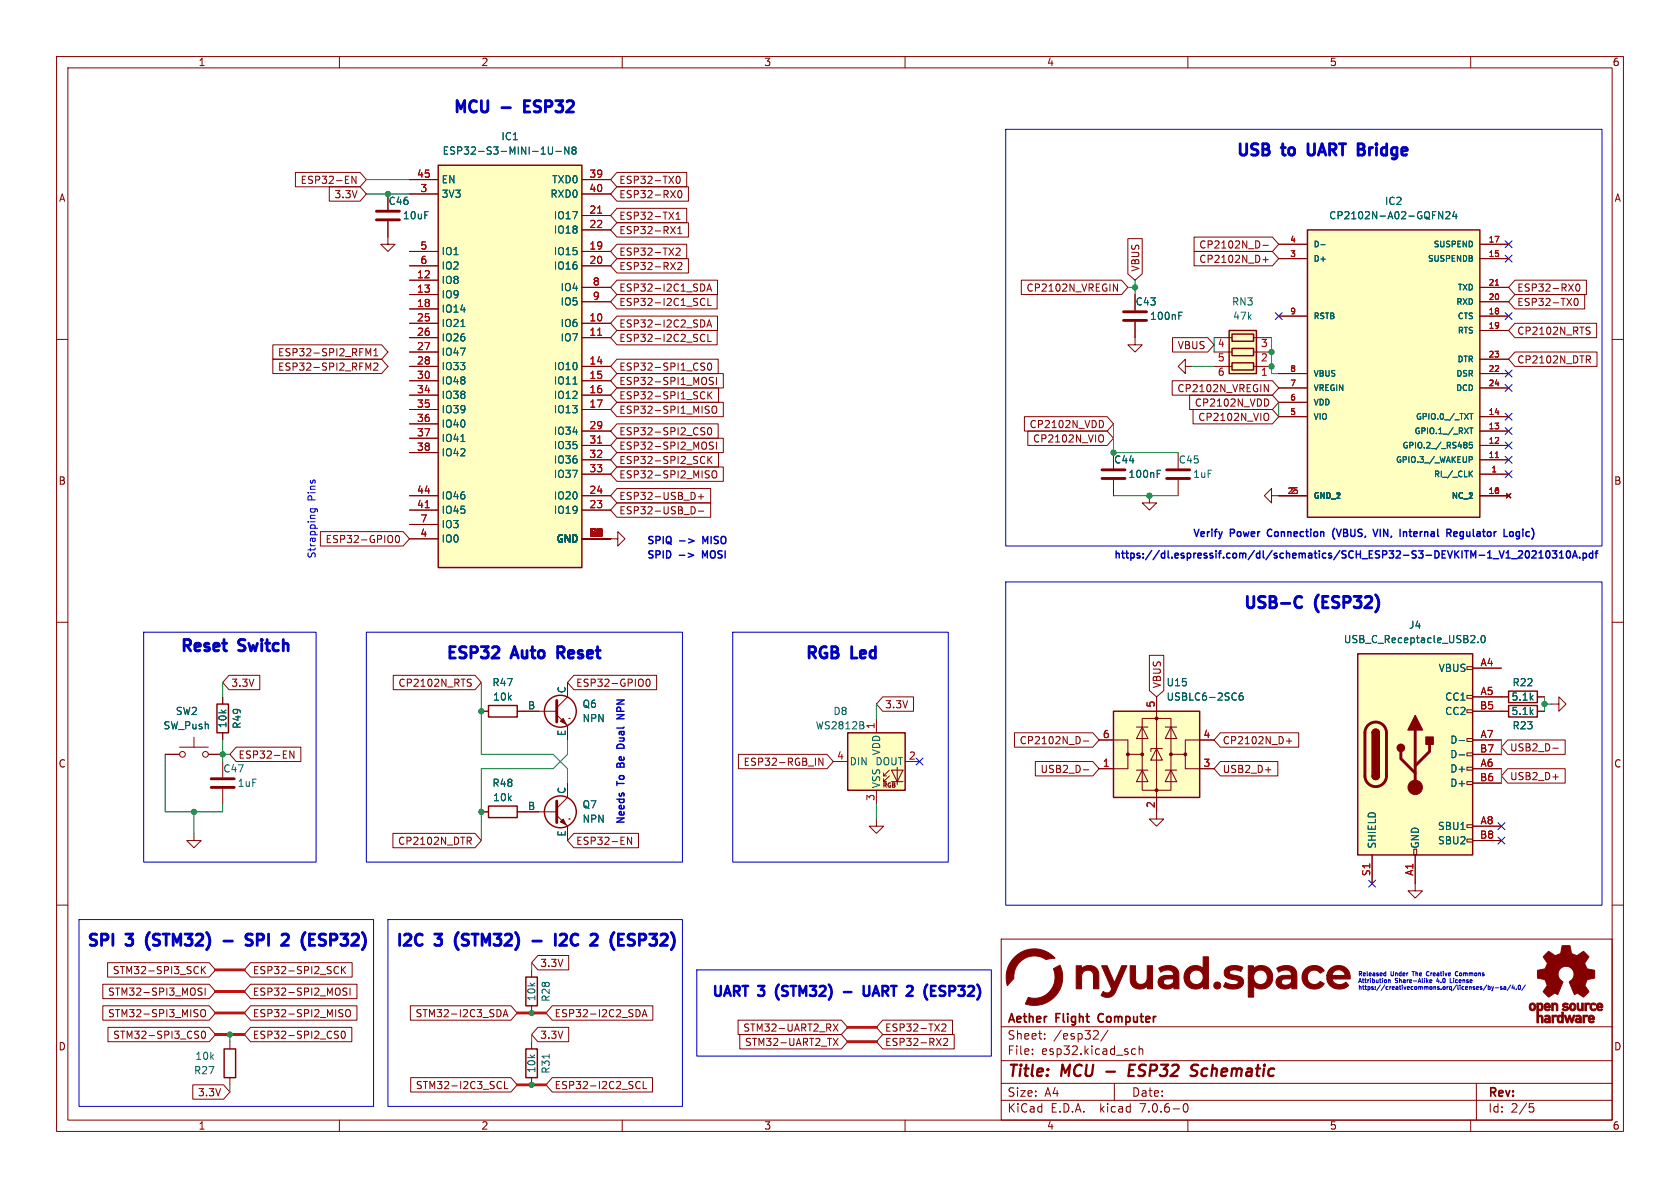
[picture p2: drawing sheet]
<svg xmlns="http://www.w3.org/2000/svg" width="297mm" height="210mm" viewBox="0 0 297 210" stroke-linecap="round" stroke-linejoin="round" font-family="sans-serif">
<defs><g id="words">
<g font-size="2.8" fill="#0000c2">
<text x="80" y="20.1">MCU</text>
<text x="89" y="20.1">-</text>
<text x="94.1" y="20.1">ESP32</text>
<text x="218.4" y="27.7">USB</text>
<text x="227.1" y="27.7">to</text>
<text x="232.6" y="27.7">UART</text>
<text x="242.6" y="27.7">Bridge</text>
<text x="219.7" y="107.7">USB-C</text>
<text x="232.8" y="107.7">(ESP32)</text>
<text x="31.7" y="115.3">Reset</text>
<text x="42.6" y="115.3">Switch</text>
<text x="78.7" y="116.6">ESP32</text>
<text x="90.9" y="116.6">Auto</text>
<text x="100" y="116.6">Reset</text>
<text x="142.2" y="116.6">RGB</text>
<text x="150.9" y="116.6">Led</text>
<text x="15.2" y="167.4">SPI</text>
<text x="22.7" y="167.4">3</text>
<text x="27.2" y="167.4">(STM32)</text>
<text x="47.2" y="167.4">SPI</text>
<text x="54.6" y="167.4">2</text>
<text x="59.2" y="167.4">(ESP32)I2C</text>
<text x="77.3" y="167.4">3</text>
<text x="81.9" y="167.4">(STM32)</text>
<text x="101.8" y="167.4">I2C</text>
<text x="109.3" y="167.4">2</text>
<text x="113.8" y="167.4">(ESP32)</text>
</g>
<g font-size="2.8" fill="#840000">
<text x="178" y="190.9">Title:</text>
<text x="187.7" y="190.9">MCU</text>
<text x="201.2" y="190.9">ESP32</text>
<text x="213" y="190.9">Schematic</text>
</g>
<g font-size="2.4" fill="#0000c2">
<text x="125.7" y="176.3">UART</text>
<text x="134.4" y="176.3">3</text>
<text x="138.4" y="176.3">(STM32)</text>
<text x="155.8" y="176.3">UART</text>
<text x="164.5" y="176.3">2</text>
<text x="168.5" y="176.3">(ESP32)</text>
</g>
<g font-size="2.1" fill="#840000">
<text x="178" y="184">Sheet:</text>
<text x="178" y="181.2">Aether</text>
<text x="186.2" y="184">/esp32/</text>
<text x="186.7" y="181.2">Flight</text>
<text x="194.8" y="181.2">Computer</text>
<text x="178" y="186.7">File:</text>
<text x="184.1" y="186.7">esp32.kicad_sch</text>
<text x="178" y="196.9">KiCad</text>
<text x="178" y="194.1">Size:</text>
<text x="184.7" y="194.1">A4</text>
<text x="185.7" y="196.9">E.D.A.</text>
<text x="194.6" y="196.9">kicad</text>
<text x="200" y="194.1">Date:</text>
<text x="201.8" y="196.9">7.0.6-0</text>
<text x="263" y="194.3">Rev:</text>
<text x="263" y="196.9">Id:</text>
<text x="267.1" y="196.9">2/5</text>
</g>
<g font-size="1.8" fill="#840000">
<text x="35" y="11.9">1</text>
<text x="85" y="11.9">2</text>
<text x="135" y="11.9">3</text>
<text x="185" y="11.9">4</text>
<text x="235" y="11.9">5</text>
<text x="285" y="11.9">6</text>
<text x="10.3" y="35.9">A</text>
<text x="53" y="32.7">ESP32-EN</text>
<text x="59" y="35.2">3.3V</text>
<text x="109.4" y="35.2">ESP32-RX0</text>
<text x="109.4" y="32.7">ESP32-TX0</text>
<text x="285.3" y="35.9">A</text>
<text x="109.4" y="39.1">ESP32-TX1</text>
<text x="109.4" y="41.6">ESP32-RX1</text>
<text x="109.4" y="47.9">ESP32-RX2</text>
<text x="109.4" y="45.4">ESP32-TX2</text>
<text x="211.9" y="46.7">CP2102N_D+</text>
<text x="211.9" y="44.1">CP2102N_D-</text>
<text x="109.4" y="51.8">ESP32-I2C1_SDA</text>
<text x="181.4" y="51.8">CP2102N_VREGIN</text>
<text x="201.6" y="48.1" transform="rotate(-90 201.6 48.1)">VBUS</text>
<text x="268.1" y="51.8">ESP32-RX0</text>
<text x="109.4" y="58.1">ESP32-I2C2_SDA</text>
<text x="109.4" y="54.3">ESP32-I2C1_SCL</text>
<text x="268.1" y="59.4">CP2102N_RTS</text>
<text x="268.1" y="54.3">ESP32-TX0</text>
<text x="49" y="65.7">ESP32-SPI2_RFM2</text>
<text x="49" y="63.2">ESP32-SPI2_RFM1</text>
<text x="109.4" y="60.6">ESP32-I2C2_SCL</text>
<text x="109.4" y="65.7">ESP32-SPI1_CS0</text>
<text x="208.1" y="61.9">VBUS</text>
<text x="268.1" y="64.5">CP2102N_DTR</text>
<text x="109.4" y="68.3">ESP32-SPI1_MOSI</text>
<text x="109.4" y="70.8">ESP32-SPI1_SCK</text>
<text x="208" y="69.5">CP2102N_VREGIN</text>
<text x="109.4" y="77.2">ESP32-SPI2_CS0</text>
<text x="109.4" y="73.3">ESP32-SPI1_MISO</text>
<text x="181.9" y="75.9">CP2102N_VDD</text>
<text x="211.1" y="72.1">CP2102N_VDD</text>
<text x="211.7" y="74.6">CP2102N_VIO</text>
<text x="109.4" y="82.2">ESP32-SPI2_SCK</text>
<text x="109.4" y="79.7">ESP32-SPI2_MOSI</text>
<text x="182.5" y="78.4">CP2102N_VIO</text>
<text x="10.3" y="85.9">B</text>
<text x="109.4" y="88.6">ESP32-USB_D+</text>
<text x="109.4" y="84.8">ESP32-SPI2_MISO</text>
<text x="285.3" y="85.9">B</text>
<text x="109.4" y="91.1">ESP32-USB_D-</text>
<text x="57.5" y="96.2">ESP32-GPIO0</text>
<text x="40.8" y="121.6">3.3V</text>
<text x="70.3" y="121.6">CP2102N_RTS</text>
<text x="101.8" y="121.6">ESP32-GPIO0</text>
<text x="156.4" y="125.4">3.3V</text>
<text x="205.4" y="121.8" transform="rotate(-90 205.4 121.8)">VBUS</text>
<text x="180.2" y="131.8">CP2102N_D-</text>
<text x="216.1" y="131.8">CP2102N_D+</text>
<text x="10.3" y="135.9">C</text>
<text x="42.1" y="134.3">ESP32-EN</text>
<text x="131.4" y="135.6">ESP32-RGB_IN</text>
<text x="183.8" y="136.8">USB2_D-</text>
<text x="216.1" y="136.8">USB2_D+</text>
<text x="266.9" y="133">USB2_D-</text>
<text x="285.3" y="135.9">C</text>
<text x="266.9" y="138.1">USB2_D+</text>
<text x="70.3" y="149.5">CP2102N_DTR</text>
<text x="101.8" y="149.5">ESP32-EN</text>
<text x="19.8" y="172.4">STM32-SPI3_SCK</text>
<text x="44.6" y="172.4">ESP32-SPI2_SCK</text>
<text x="95.4" y="171.1">3.3V</text>
<text x="19" y="176.2">STM32-SPI3_MOSI</text>
<text x="44.6" y="176.2">ESP32-SPI2_MOSI</text>
<text x="10.3" y="185.9">D</text>
<text x="19" y="180">STM32-SPI3_MISO</text>
<text x="19.9" y="183.8">STM32-SPI3_CS0</text>
<text x="44.6" y="183.8">ESP32-SPI2_CS0</text>
<text x="44.6" y="180">ESP32-SPI2_MISO</text>
<text x="73.4" y="180">STM32-I2C3_SDA</text>
<text x="95.4" y="183.8">3.3V</text>
<text x="97.9" y="180">ESP32-I2C2_SDA</text>
<text x="131.3" y="182.6">STM32-UART2_RX</text>
<text x="131.6" y="185.1">STM32-UART2_TX</text>
<text x="156.4" y="185.1">ESP32-RX2</text>
<text x="156.4" y="182.6">ESP32-TX2</text>
<text x="285.3" y="185.9">D</text>
<text x="34.9" y="194">3.3V</text>
<text x="73.4" y="192.7">STM32-I2C3_SCL</text>
<text x="97.9" y="192.7">ESP32-I2C2_SCL</text>
<text x="35" y="199.9">1</text>
<text x="85" y="199.9">2</text>
<text x="135" y="199.9">3</text>
<text x="185" y="199.9">4</text>
<text x="235" y="199.9">5</text>
<text x="285" y="199.9">6</text>
</g>
<g font-size="1.8" fill="#006464">
<text x="78.2" y="27.5">ESP32-S3-MINI-1U-N8</text>
<text x="88.5" y="25">IC1</text>
<text x="78" y="35.2">3V3</text>
<text x="78" y="32.6">EN</text>
<text x="97.2" y="35.2">RXD0</text>
<text x="97.5" y="32.6">TXD0</text>
<text x="68.6" y="36.4">C46</text>
<text x="71.1" y="39">10uF</text>
<text x="97.8" y="39">IO17</text>
<text x="97.8" y="41.5">IO18</text>
<text x="234.9" y="39">CP2102N-A02-GQFN24</text>
<text x="244.7" y="36.4">IC2</text>
<text x="78" y="45.3">IO1</text>
<text x="78" y="47.9">IO2</text>
<text x="97.8" y="45.3">IO15</text>
<text x="97.8" y="47.9">IO16</text>
<text x="78" y="50.4">IO8</text>
<text x="78" y="52.9">IO9</text>
<text x="99" y="51.7">IO4</text>
<text x="78" y="55.5">IO14</text>
<text x="78" y="58">IO21</text>
<text x="99" y="58">IO6</text>
<text x="99" y="54.2">IO5</text>
<text x="200.7" y="54.2">C43</text>
<text x="203.2" y="56.7">100nF</text>
<text x="217.7" y="54.2">RN3</text>
<text x="217.9" y="56.7">47k</text>
<text x="78" y="60.6">IO26</text>
<text x="78" y="63.1">IO47</text>
<text x="78" y="65.6">IO33</text>
<text x="97.8" y="65.6">IO10</text>
<text x="99" y="60.6">IO7</text>
<text x="78" y="68.2">IO48</text>
<text x="78" y="70.7">IO38</text>
<text x="97.8" y="68.2">IO11</text>
<text x="97.8" y="70.7">IO12</text>
<text x="78" y="73.3">IO39</text>
<text x="78" y="75.8">IO40</text>
<text x="97.8" y="73.3">IO13</text>
<text x="97.8" y="77.1">IO34</text>
<text x="78" y="78.3">IO41</text>
<text x="78" y="80.9">IO42</text>
<text x="97.8" y="79.6">IO35</text>
<text x="97.8" y="82.1">IO36</text>
<text x="196.9" y="82.1">C44</text>
<text x="208.3" y="82.1">C45</text>
<text x="78" y="88.5">IO46</text>
<text x="97.8" y="88.5">IO20</text>
<text x="97.8" y="84.7">IO37</text>
<text x="199.4" y="84.7">100nF</text>
<text x="210.8" y="84.7">1uF</text>
<text x="78" y="91">IO45</text>
<text x="78" y="93.6">IO3</text>
<text x="97.8" y="91">IO19</text>
<text x="78" y="96.1">IO0</text>
<text x="98.3" y="96.1">GND</text>
<text x="237.5" y="113.9">USB_C_Receptacle_USB2.0</text>
<text x="249" y="111.4">J4</text>
<text x="254.2" y="119">VBUS</text>
<text x="87" y="121.5">R47</text>
<text x="87.1" y="124.1">10k</text>
<text x="93.2" y="125.5">B</text>
<text x="100.1" y="122.7" transform="rotate(-90 100.1 122.7)">C</text>
<text x="102.9" y="125.3">Q6</text>
<text x="206.1" y="121.5">U15</text>
<text x="206.1" y="124.1">USBLC6-2SC6</text>
<text x="255.4" y="124.1">CC1</text>
<text x="267.1" y="124.1">5.1k</text>
<text x="267.3" y="121.5">R22</text>
<text x="28.8" y="129.1">SW_Push</text>
<text x="31" y="126.6">SW2</text>
<text x="40.2" y="128.8" transform="rotate(-90 40.2 128.8)">10k</text>
<text x="42.8" y="128.9" transform="rotate(-90 42.8 128.9)">R49</text>
<text x="100.1" y="130.2" transform="rotate(-90 100.1 130.2)">E</text>
<text x="102.9" y="127.9">NPN</text>
<text x="144.1" y="129.1">WS2812B</text>
<text x="147.2" y="126.6">D8</text>
<text x="255.4" y="126.6">CC2</text>
<text x="256.3" y="131.7">D-</text>
<text x="267.1" y="126.6">5.1k</text>
<text x="267.3" y="129.1">R23</text>
<text x="39.4" y="136.8">C47</text>
<text x="150.1" y="135.5">DIN</text>
<text x="154.7" y="135.5">DOUT</text>
<text x="155.8" y="133.6" transform="rotate(-90 155.8 133.6)">VDD</text>
<text x="256.3" y="136.8">D+</text>
<text x="256.3" y="134.2">D-</text>
<text x="41.9" y="139.3">1uF</text>
<text x="87" y="139.3">R48</text>
<text x="87.1" y="141.8">10k</text>
<text x="93.2" y="143.3">B</text>
<text x="100.1" y="140.4" transform="rotate(-90 100.1 140.4)">C</text>
<text x="102.9" y="143.1">Q7</text>
<text x="155.8" y="139.4" transform="rotate(-90 155.8 139.4)">VSS</text>
<text x="256.3" y="139.3">D+</text>
<text x="100.1" y="148" transform="rotate(-90 100.1 148)">E</text>
<text x="102.9" y="145.6">NPN</text>
<text x="254.1" y="146.9">SBU1</text>
<text x="254.1" y="149.5">SBU2</text>
<text x="243.4" y="150.1" transform="rotate(-90 243.4 150.1)">SHIELD</text>
<text x="251.1" y="150.1" transform="rotate(-90 251.1 150.1)">GND</text>
<text x="94.8" y="177.1" transform="rotate(-90 94.8 177.1)">10k</text>
<text x="97.4" y="177.2" transform="rotate(-90 97.4 177.2)">R28</text>
<text x="34.2" y="190.1">R27</text>
<text x="34.4" y="187.6">10k</text>
<text x="94.8" y="189.8" transform="rotate(-90 94.8 189.8)">10k</text>
<text x="97.4" y="189.9" transform="rotate(-90 97.4 189.9)">R31</text>
</g>
<g font-size="1.8" fill="#a90000">
<text x="73.6" y="31.5">45</text>
<text x="74.2" y="34">3</text>
<text x="104.1" y="31.5">39</text>
<text x="104.1" y="34">40</text>
<text x="104.1" y="37.8">21</text>
<text x="104.1" y="40.4">22</text>
<text x="74.2" y="44.2">5</text>
<text x="74.2" y="46.7">6</text>
<text x="104.1" y="44.2">19</text>
<text x="104.1" y="46.7">20</text>
<text x="73.6" y="49.3">12</text>
<text x="73.6" y="51.8">13</text>
<text x="104.7" y="50.5">8</text>
<text x="104.7" y="53.1">9</text>
<text x="73.6" y="54.4">18</text>
<text x="73.6" y="56.9">25</text>
<text x="73.6" y="59.4">26</text>
<text x="104.1" y="56.9">10</text>
<text x="104.1" y="59.4">11</text>
<text x="73.6" y="62">27</text>
<text x="73.6" y="64.5">28</text>
<text x="104.1" y="64.5">14</text>
<text x="215.2" y="61.7">4</text>
<text x="215.2" y="64.2">5</text>
<text x="222.8" y="64.2">2</text>
<text x="222.8" y="61.7">3</text>
<text x="73.6" y="67.1">30</text>
<text x="73.6" y="69.6">34</text>
<text x="104.1" y="67.1">15</text>
<text x="104.1" y="69.6">16</text>
<text x="215.2" y="66.8">6</text>
<text x="222.8" y="66.8">1</text>
<text x="73.6" y="72.1">35</text>
<text x="73.6" y="74.7">36</text>
<text x="73.6" y="77.2">37</text>
<text x="104.1" y="72.1">17</text>
<text x="104.1" y="75.9">29</text>
<text x="73.6" y="79.8">38</text>
<text x="104.1" y="78.5">31</text>
<text x="104.1" y="81">32</text>
<text x="104.1" y="83.6">33</text>
<text x="73.6" y="89.9">41</text>
<text x="73.6" y="87.4">44</text>
<text x="104.1" y="89.9">23</text>
<text x="104.1" y="87.4">24</text>
<text x="74.2" y="95">4</text>
<text x="74.2" y="92.5">7</text>
<text x="104.7" y="95">18</text>
<text x="105.1" y="95">1</text>
<text x="105.1" y="95">7</text>
<text x="261.6" y="117.9">A4</text>
<text x="204.2" y="125.2" transform="rotate(-90 204.2 125.2)">5</text>
<text x="261.5" y="125.5">B5</text>
<text x="261.6" y="122.9">A5</text>
<text x="154.7" y="129" transform="rotate(-90 154.7 129)">1</text>
<text x="194.9" y="130.6">6</text>
<text x="212.7" y="130.6">4</text>
<text x="261.6" y="130.6">A7</text>
<text x="147.9" y="134.4">4</text>
<text x="160.6" y="134.4">2</text>
<text x="194.9" y="135.6">1</text>
<text x="212.7" y="135.6">3</text>
<text x="261.5" y="133.1">B7</text>
<text x="261.6" y="135.6">A6</text>
<text x="154.7" y="141.7" transform="rotate(-90 154.7 141.7)">3</text>
<text x="204.2" y="142.9" transform="rotate(-90 204.2 142.9)">2</text>
<text x="261.5" y="138.2">B6</text>
<text x="261.5" y="148.3">B8</text>
<text x="261.6" y="145.8">A8</text>
<text x="242.3" y="155" transform="rotate(-90 242.3 155)">S1</text>
<text x="249.9" y="154.9" transform="rotate(-90 249.9 154.9)">A1</text>
</g>
<g font-size="1.8" fill="#0000c2">
<text x="55.9" y="88.6" transform="rotate(-90 55.9 88.6)">Pins</text>
<text x="210.8" y="95">Verify</text>
<text x="217.6" y="95">Power</text>
<text x="224.7" y="95">Connection</text>
<text x="236.7" y="95">(VBUS,</text>
<text x="244.5" y="95">VIN,</text>
<text x="249.6" y="95">Internal</text>
<text x="258.4" y="95">Regulator</text>
<text x="269" y="95">Logic)</text>
<text x="55.9" y="98.8" transform="rotate(-90 55.9 98.8)">Strapping</text>
<text x="114.3" y="96.3">SPIQ</text>
<text x="114.3" y="98.8">SPID</text>
<text x="124.8" y="98.8">MOSI</text>
<text x="124.8" y="96.3">MISO</text>
<text x="196.8" y="98.8">https://dl.espressif.com/dl/schematics/SCH_ESP32-S3-DEVKITM-1_V1_20210310A.pdf</text>
<text x="110.5" y="125.5" transform="rotate(-90 110.5 125.5)">NPN</text>
<text x="110.5" y="131.2" transform="rotate(-90 110.5 131.2)">Dual</text>
<text x="110.5" y="135" transform="rotate(-90 110.5 135)">Be</text>
<text x="110.5" y="138.6" transform="rotate(-90 110.5 138.6)">To</text>
<text x="110.5" y="145.8" transform="rotate(-90 110.5 145.8)">Needs</text>
</g>
<g font-size="1.4" fill="#a90000">
<text x="228" y="45.5">3</text>
<text x="228" y="42.9">4</text>
<text x="263.1" y="45.5">15</text>
<text x="263.1" y="42.9">17</text>
<text x="263.1" y="53.1">20</text>
<text x="263.1" y="50.5">21</text>
<text x="228" y="55.6">9</text>
<text x="263.1" y="55.6">18</text>
<text x="263.1" y="58.2">19</text>
<text x="228" y="65.8">8</text>
<text x="263.1" y="65.8">22</text>
<text x="263.1" y="63.2">23</text>
<text x="228" y="70.9">6</text>
<text x="228" y="68.3">7</text>
<text x="263.1" y="68.3">24</text>
<text x="228" y="73.4">5</text>
<text x="263.1" y="75.9">13</text>
<text x="263.1" y="73.4">14</text>
<text x="263.1" y="81">11</text>
<text x="263.1" y="78.5">12</text>
<text x="263.6" y="83.6">1</text>
<text x="227.5" y="87.4">25</text>
<text x="228" y="87.4">2</text>
<text x="263.1" y="87.4">10</text>
</g>
<g font-size="1.4" fill="#006464">
<text x="232.2" y="46.5">D+</text>
<text x="232.2" y="43.9">D-</text>
<text x="252.3" y="46.5">SUSPENDB</text>
<text x="253.3" y="43.9">SUSPEND</text>
<text x="257.6" y="51.5">TXD</text>
<text x="232.2" y="56.6">RSTB</text>
<text x="257.4" y="54.1">RXD</text>
<text x="257.6" y="56.6">CTS</text>
<text x="257.6" y="59.2">RTS</text>
<text x="257.5" y="64.2">DTR</text>
<text x="232.2" y="71.9">VDD</text>
<text x="232.2" y="69.3">VREGIN</text>
<text x="232.2" y="66.8">VBUS</text>
<text x="257.3" y="69.3">DCD</text>
<text x="257.4" y="66.8">DSR</text>
<text x="232.2" y="74.4">VIO</text>
<text x="249.9" y="76.9">GPIO.1_/_RXT</text>
<text x="250.2" y="74.4">GPIO.0_/_TXT</text>
<text x="246.7" y="82">GPIO.3_/_WAKEUP</text>
<text x="247.8" y="79.5">GPIO.2_/_RS485</text>
<text x="232.2" y="88.4">GND_1</text>
<text x="253.4" y="84.6">RI_/_CLK</text>
<text x="256.5" y="88.4">NC_1</text>
</g>
<text font-size="1.1" fill="#840000" x="155.9" y="139.4">RGB</text>
<g font-size="1" fill="#0000c2">
<text x="240" y="172.6">Released</text>
<text x="240" y="173.8">Attribution</text>
<text x="245.9" y="172.6">Under</text>
<text x="246.7" y="173.8">Share-Alike</text>
<text x="250.1" y="172.6">The</text>
<text x="252.8" y="172.6">Creative</text>
<text x="254.4" y="173.8">4.0</text>
<text x="257" y="173.8">License</text>
<text x="258.3" y="172.6">Commons</text>
<text x="240" y="175">https://creativecommons.orq/licenses/by-sa/4.0/</text>
</g>
</g></defs>
<g fill="none" stroke="#840000" stroke-width=".18">
<path d="M10 10h277v190h-277zM12 12h273v186h-273zM60 10v2M110 10v2M160 10v2M210 10v2M260 10v2M52.2 30.5h11.5l1.1 1.3-1.1 1.2h-11.5zM58.2 33h5.5l1.1 1.3-1.1 1.3h-5.5zM62.9 31.2v1.2l-.7-1.2v1.2M68.6 39.1v4.1h1.2l-1.2 1.3-1.3-1.3h1.3M68.6 34.3v2.8"/>
<path d="M72.4 34.3h5.1M72.4 31.8h5.1M102.9 38.1h5M102.9 34.3h5M102.9 31.8h5M109.1 33h12.6v2.6h-12.6l-1.2-1.3zM109.1 36.8h12.3v2.6h-12.3l-1.2-1.3zM109.1 39.4h12.6v2.5h-12.6l-1.2-1.3zM109.1 30.5h12.3v2.5h-12.3l-1.2-1.2zM118.2 37.5l.9 1.3M119.1 37.5l-.9 1.3M119.5 38.8h.7"/>
<path d="M119.5 37.9l.4-.4v1.3M119.6 31.3l.2-.1a.68 .68 0 0 1 .5 .6 .68 .68 0 0 1-.5 .6l-.2-.1-.1-.4zM119.9 33.8l.2-.1a.68 .68 0 0 1 .5 .6 .68 .68 0 0 1-.5 .7l-.2-.2-.1-.3zM10 60h2M72.4 57.2h5.1M72.4 59.7h5.1M72.4 49.5h5.1M72.4 52.1h5.1M72.4 54.6h5.1M72.4 44.5h5.1M72.4 47h5.1M102.9 57.2h5"/>
<path d="M102.9 59.7h5M102.9 44.5h5M102.9 47h5M102.9 40.6h5M102.9 50.8h5M102.9 53.3h5M109.1 55.9h17.7v2.5h-17.7l-1.2-1.2zM109.1 52.1h17.7v2.5h-17.7l-1.2-1.3zM109.1 49.5h17.7v2.6h-17.7l-1.2-1.3zM109.1 58.4h17.7v2.6h-17.7l-1.2-1.3zM109.1 45.7h12.6v2.6h-12.6l-1.2-1.3zM109.1 43.2h12.3v2.5h-12.3l-1.2-1.2z"/>
<path d="M118.6 40l.8 1.3M119.4 40l-.8 1.3M119.5 44l.5-.1 .2 .3-.7 .9h.7M119.8 46.5l.5-.1 .2 .4-.7 .9h.7M119.8 41.3h.7M119.8 40.4l.4-.4v1.3M124.1 52.8l.3-.1 .2 .2M124.1 59.2l.3-.1 .2 .1M124.4 50.3l.2 .4-.2 .7M124.4 56.6l.2 .5-.2 .7M124.6 53.9l-.2 .1-.3-.1M125 57.8l.4-1.2 .4 1.2"/>
<path d="M125 51.5l.4-1.3 .4 1.3M125.1 57.5h.6M125.1 51.1h.6M125.1 52.7v1.3h.6M125.1 59.1v1.3h.6M180.6 49.5h17.7l1.1 1.3-1.1 1.3h-17.7zM196.8 50.2l.8 1.3v-1.3M199.4 42.2h2.5v6.2l-1.2 1.1-1.3-1.1zM200.7 56.9v4.1h1.2l-1.2 1.2-1.3-1.2h1.3M200.7 52.1v2.8M207.3 59.7h6.2l1.1 1.3-1.1 1.2h-6.2zM211.1 44.4h13.8l1.2 1.3-1.2 1.3h-13.8z"/>
<path d="M211.1 41.9h13.8l1.2 1.3-1.2 1.3h-13.8zM214.6 59.7h3.2M221.6 59.7h3.2M223.3 45.9h.9M223.3 43.4h.9M223.7 45.4v1M226.1 45.7h5M226.1 43.2h5M226.1 55.9h5M261.6 50.8h5.1M261.6 53.3h5.1M261.6 45.7h5.1"/>
<path d="M261.6 43.2h5.1M261.6 55.9h5.1M261.6 58.4h5.1M267.8 57.1h14.5v2.6h-14.5l-1.1-1.3zM267.8 52.1h12.4v2.5h-12.4l-1.1-1.3zM267.8 49.5h12.7v2.6h-12.7l-1.1-1.3zM278.4 52.9l.2-.2a.68 .68 0 0 1 .4 .7 .68 .68 0 0 1-.4 .6l-.2-.1-.1-.4zM278.7 50.3l.2-.1a.68 .68 0 0 1 .4 .6 .68 .68 0 0 1-.4 .7l-.2-.2-.1-.3zM280.6 58.4l.4 .1 .1 .3-.2 .3h-.3M280.6 57.8l.5 .1M285 60h2M48.2 63.5h19.3l1.1 1.3-1.1 1.2h-19.3z"/>
<path d="M48.2 61h19.3l1.1 1.2-1.1 1.3h-19.3zM64.7 61.6l.4 .9 .4-.9v1.3M65.1 65.1l.4-.9v1.2M66.1 64.3l.5-.1 .2 .3-.8 .9h.8M66.1 62.9h.7M66.1 62l.3-.4v1.3M72.4 64.8h5.1M72.4 67.3h5.1M72.4 69.9h5.1M72.4 72.4h5.1M72.4 62.2h5.1M72.4 74.9h5.1"/>
<path d="M72.4 77.5h5.1M102.9 64.8h5M102.9 67.3h5M102.9 69.9h5M102.9 72.4h5M102.9 76.2h5M102.9 78.7h5M109.1 77.5h18.8v2.5h-18.8l-1.2-1.3zM109.1 74.9h17.9v2.6h-17.9l-1.2-1.3zM109.1 71.1h18.8v2.6h-18.8l-1.2-1.3zM109.1 66h18.8v2.6h-18.8l-1.2-1.3zM109.1 63.5h17.9v2.5h-17.9l-1.2-1.2z"/>
<path d="M109.1 68.6h17.9v2.5h-17.9l-1.2-1.2zM124.1 76.2l.4 .1 .1 .3-.2 .3h-.3M124.1 64.8l.4 .1 .1 .3-.2 .2h-.3M124.1 75.6l.5 .1M124.1 64.2h.5M124.5 69.3l.1 .1M124.6 60.2l-.2 .2-.3-.1M124.6 70.4l-.1 .1M125.1 69.3v1.2M125.2 75.7l.2-.1a.68 .68 0 0 1 .4 .6 .68 .68 0 0 1-.4 .7l-.2-.2-.1-.3zM125.2 64.3l.2-.1a.68 .68 0 0 1 .4 .6 .68 .68 0 0 1-.4 .6l-.2-.1-.1-.3zM125.2 71.8l.2 .1"/>
<path d="M125.3 72.6v.3M125.3 69.8l.6 .7M125.9 69.3l-.8 .7M126 71.9l.2-.1a.43 .43 0 0 1 .5 .4v.4a.42 .42 0 0 1-.4 .5 .42 .42 0 0 1-.4-.5v-.4zM126.1 78.2l-.5-.1-.2 .2v.3l.6 .3 .1 .3-.2 .2-.5-.1M126.1 66.8l-.5-.1-.2 .1v.4l.6 .2 .1 .3-.2 .3-.5-.1M126.7 66.7v1.3M126.7 78.1v1.3M181.1 73.7h14.6l1.1 1.2-1.1 1.3h-14.6zM181.7 76.2h14l1.1 1.3-1.1 1.2h-14zM194.5 76.9a.43 .43 0 0 1 .6 .4v.4a.43 .43 0 0 1-.6 .4M194.7 74.3a.68 .68 0 0 1 .4 .7 .68 .68 0 0 1-.4 .6"/>
<path d="M207.2 67.3h17.7l1.2 1.3-1.2 1.3h-17.7zM209.5 64.8v-1.3l-1.2 1.3 1.2 1.2v-1.2h1.3M210.3 69.8h14.6l1.2 1.3-1.2 1.3h-14.6zM210.9 72.4h14l1.2 1.3-1.2 1.2h-14zM214.6 64.8h3.2M214.6 62.2h3.2M221.6 64.8h3.2M221.6 62.2h3.2M223.5 68l.7 1.3v-1.3M223.7 73.1a.43 .43 0 0 1 .6 .4v.4a.43 .43 0 0 1-.6 .4M223.9 70.5a.68 .68 0 0 1 .4 .7 .68 .68 0 0 1-.4 .6M226.1 73.7h5"/>
<path d="M226.1 66h5M226.1 68.6h5M226.1 71.1h5M261.6 76.2h5.1M261.6 78.7h5.1M261.6 73.7h5.1M261.6 66h5.1M261.6 63.5h5.1M261.6 68.6h5.1M267.8 62.2h14.5v2.6h-14.5l-1.1-1.3zM280.7 63.6l.5 .6M280.9 62.9l.3 .2-.1 .3-.2 .2"/>
<path d="M56.6 94h14.7l1.1 1.3-1.1 1.2h-14.7zM70 94.8l.2-.1a.68 .68 0 0 1 .4 .6 .68 .68 0 0 1-.4 .6l-.2-.1-.1-.4zM72.4 95.3h5.1M72.4 90.2h5.1M72.4 87.6h5.1M72.4 80h5.1M72.4 92.7h5.1M102.9 95.3h6.3v-1.3l1.3 1.3-1.3 1.2v-1.2M102.9 90.2h5M102.9 87.6h5M102.9 81.3h5M102.9 83.8h5"/>
<path d="M109.1 88.9h16.5v2.5h-16.5l-1.2-1.2zM109.1 86.4h16.5v2.5h-16.5l-1.2-1.3zM109.1 80h17.9v2.6h-17.9l-1.2-1.3zM109.1 82.5h18.8v2.6h-18.8l-1.2-1.3zM122.5 89.6a.68 .68 0 0 1 .4 .6 .68 .68 0 0 1-.4 .6M123.4 90.4h1M123.4 87.8h1M123.9 87.3v1M124.5 80.7l.1 .1M124.6 81.8l-.1 .1M125.1 80.7v1.3M125.2 83.2l.2 .1"/>
<path d="M125.3 81.2l.6 .8M125.3 84v.4M125.9 80.7l-.8 .7M126 83.3l.2-.1a.43 .43 0 0 1 .5 .4v.5a.42 .42 0 0 1-.4 .4 .42 .42 0 0 1-.4-.4v-.5zM196.8 80v2.8M196.8 84.8v2.8M203.2 87.6v1.3h1.3l-1.3 1.3-1.3-1.3h1.3M208.3 80v2.8M208.3 84.8v2.8M224.8 87.6v-1.2l-1.3 1.2 1.3 1.3v-1.3h6.3M261.6 87.6h5.1M261.6 81.3h5.1"/>
<path d="M261.6 83.8h5.1M266.3 87.2l.8 .8M267.1 87.2l-.8 .8M10 110h2M40.5 119.4h5.4v2.5h-5.4l-1.1-1.2zM69.5 119.4h14.5l1.1 1.3-1.1 1.2h-14.5zM101.4 119.4h14.7v2.5h-14.7l-1.1-1.2zM203.2 115.8h2.5v6.3l-1.2 1.1-1.3-1.1zM259.3 117.9h1v.5h-1zM260.3 118.1h5.1M285 110h2M29.2 133.4h2.5"/>
<path d="M31.7 132.1h5.1M34.3 130.3v1.8M36.8 133.4h2.6M39.4 123.2v1.3M39.4 129.5v1.3M39.4 134.6v2.8M39.4 139.4v2.8M41.8 132.1h11.4v2.5h-11.4l-1.2-1.2zM52 132.8v1.2l-.8-1.2v1.2M82.8 120.7l.4 .1 .1 .3-.2 .2h-.3M82.8 120.1h.5M85.1 125.7h1.3"/>
<path d="M91.4 125.7h7M98.4 126.4l1.9 1.9v2.5M100.3 138.4v2.6l-1.9 1.9M100.3 120.7v2.5l-1.9 1.9M100.6 127h.1M114.3 120.2l.2-.1a.68 .68 0 0 1 .4 .6 .68 .68 0 0 1-.4 .6l-.2-.1-.1-.4zM130.5 133.3h15.7l1.1 1.3-1.1 1.3h-15.7zM145.5 134v1.3l-.7-1.3v1.3M147.3 134.6h2.6M154.9 127v2.5M154.9 139.7v2.5M156.1 123.2h5.4v2.5h-5.4l-1.2-1.2z"/>
<path d="M156.2 138.2h.5M156.2 137.2h.5M157.2 137.2l-1 1v-.5M157.2 136.1l-1 1.1v-.5M157.6 136.1h2l-1 2.1zM157.6 138.2h2M158.6 135.6v3.1M160 134.6h2.6M179.3 129.5h13.9l1.1 1.3-1.1 1.3h-13.9zM183 134.6h10.2l1.1 1.3-1.1 1.3h-10.2zM191.5 136.1h1M191.5 131h1"/>
<path d="M194.3 130.8h5.1v2.6h2.5M199.4 133.4v2.5h-5.1M200.9 136.1h2M200.9 128.5h2M201.9 127h5.1v12.7h-5.1zM201.9 136.1l1 2.1h-2zM201.9 128.5l1 2.1h-2zM204.5 123.2v21.6h1.2l-1.2 1.3-1.3-1.3h1.3M204.5 132.3l1 2.1h-2zM205.5 132.3h-2v.5M206 136.1h2M206 128.5h2"/>
<path d="M207 136.1l1 2.1h-2zM207 128.5l1 2.1h-2zM209.5 133.4v2.5h5.1M214.6 130.8h-5.1v2.6h-2.5M215.7 134.6h10.2v2.6h-10.2l-1.1-1.3zM215.7 129.5h13.9v2.6h-13.9l-1.1-1.3zM223.7 136.1h1M227.4 131h1M227.9 130.5v1M259.3 138.2h1v.5h-1zM259.3 135.6h1v.5h-1zM259.3 133.1h1v.5h-1z"/>
<path d="M259.3 130.6h1v.5h-1zM259.3 125.5h1v.5h-1zM259.3 122.9h1v.5h-1zM260.3 125.7h6.4M260.3 123.2h6.4M260.3 135.9h5.1M260.3 130.8h5.1M260.3 138.4h5.1M260.3 133.4h5.1M266.5 135.9h10.2v2.5h-10.2l-1.1-1.2zM266.5 130.8h10.2v2.6h-10.2l-1.1-1.3zM271.8 125.7h1.2"/>
<path d="M271.8 123.2h1.2M274.3 124.5h1.3v-1.3l1.3 1.3-1.3 1.2v-1.2M274.5 137.3h1M274.5 132.3h1M10 160h2M34.3 147.3v1.3h1.3l-1.3 1.3-1.3-1.3h1.3M69.5 147.3h14.5l1.1 1.3-1.1 1.3h-14.5zM82.9 148.7l.4 .6M83.1 148l.2 .2v.3l-.2 .2M85.1 143.5h1.3M91.4 143.5h7M98.4 144.1l1.9 2v2.5"/>
<path d="M100.6 144.8h.1M101.4 147.3h11.5v2.6h-11.5l-1.1-1.3zM111.7 148v1.3l-.8-1.3v1.3M154.9 144.8v1.3h1.3l-1.3 1.2-1.2-1.2h1.2M242.6 151.1v5.1M249.9 150.1h.5v1h-.5zM250.2 151.1v6.4h1.3l-1.3 1.3-1.3-1.3h1.3M259.3 148.3h1v.5h-1zM259.3 145.8h1v.5h-1zM260.3 146.1h5.1M260.3 148.6h5.1M285 160h2"/>
<path d="M18.2 174h18.8l1.1 1.3-1.1 1.2h-18.8zM18.2 177.8h18.8l1.1 1.3-1.1 1.2h-18.8zM19 170.2h18l1.1 1.3-1.1 1.2h-18zM35.1 175.1l.5 .3 .1 .3-.2 .2h-.5M35.5 178.7l.3-.2a.43 .43 0 0 1 .5 .4v.4a.42 .42 0 0 1-.4 .5 .42 .42 0 0 1-.4-.5zM35.6 170.9v1.2M35.7 174.7h-.5l-.1 .1M35.8 171.4l.5 .7M36.3 174.7v1.2M36.3 170.9l-.7 .7M44.3 177.8h18.8v2.5h-18.8l-1.1-1.2zM44.3 170.2h18v2.5h-18l-1.1-1.2z"/>
<path d="M44.3 174h18.8v2.5h-18.8l-1.1-1.2zM59.8 170.9v.1M59.8 172v.1M60.4 170.9v1.2M60.4 178.5h.2M60.6 179.3v.3M60.6 171.4l.5 .7M61.1 170.9l-.7 .7M61.3 178.5h.1a.43 .43 0 0 1 .5 .4v.4a.42 .42 0 0 1-.4 .5 .42 .42 0 0 1-.4-.5v-.4zM61.3 174.7h-.4l-.2 .1v.3l.5 .3 .1 .3-.2 .2h-.5M61.9 174.7v1.2M72.5 177.8h17.8l1.1 1.3-1.1 1.2h-17.8z"/>
<path d="M88.9 179.7l.5-1.2 .4 1.2M89.1 179.4h.6M94 171.5v1.2M94 177.8v1.3M95.1 168.9h5.4v2.6h-5.4l-1.1-1.3zM97.6 177.8h17.8v2.5h-17.8l-1.1-1.2zM112.9 178.5l.3 .5-.3 .7M113.5 179.7l.5-1.2 .4 1.2M113.7 179.4h.6M177 166h108v32h-108zM19.1 181.6h17.9l1.1 1.3-1.1 1.3h-17.9zM34.1 191.8h5.4l1.1 1.2-1.1 1.3h-5.4z"/>
<path d="M34.9 182.9l.2 .3-.2 .4M34.9 182.3h.2M35.7 182.4l.2-.1a.68 .68 0 0 1 .4 .6 .68 .68 0 0 1-.4 .7l-.2-.2-.1-.3zM40.6 184.2v1.2M40.6 190.5v1.3M44.3 181.6h17.9v2.6h-17.9l-1.1-1.3zM59.3 182.9l.4 .1 .1 .3-.2 .3h-.3M59.3 182.3h.5M60 198v2M60.5 182.3h.1a.68 .68 0 0 1 .5 .6 .68 .68 0 0 1-.5 .7 .84 .84 0 0 1-.1-1.3zM72.6 190.5h17.7l1.1 1.3-1.1 1.2h-17.7zM88.4 191.2l.2 .1"/>
<path d="M88.6 192.3l-.2 .1M89.2 191.2v1.2h.6M94 184.2v1.2M94 190.5v1.3M95.1 181.6h5.4v2.6h-5.4l-1.1-1.3zM97.6 190.5h17.8v2.5h-17.8l-1.1-1.2zM110 198v2M112.6 191.2h.3l.3 .1M113.2 192.3l-.3 .1h-.3M113.7 191.2v1.2h.6M130.5 180.3h18.2l1.2 1.3-1.2 1.3h-18.2zM130.8 182.9h17.9l1.2 1.3-1.2 1.2h-17.9z"/>
<path d="M147.3 183.6l.8 1.2M147.3 181l.8 1.3M148.1 183.6l-.8 1.2M148.1 181l-.8 1.3M156.1 182.9h12.6v2.5h-12.6l-1.2-1.2zM156.1 180.3h12.3v2.6h-12.3l-1.2-1.3zM160 198v2M166.5 181.1l.5-.1 .2 .4-.8 .9h.8M166.8 183.7l.5-.1 .2 .3-.8 .9h.8M177 194.5h108M177 191.5h108M177 187.5h108"/>
<path d="M177 181.5h108M182.5 186.3v.1M182.5 185.5v.1M184.7 183.6v.1M184.7 182.8v.1M193.5 182.2l.5 .1 .2 .3-1 1.1h1M195.9 182.1l-1.3 2M197 191.5v3M200.2 186.3h.5M200.2 185.5h.5M201.4 185.5l.2-.1 .4 .1v.9M201.4 184.9v1.5"/>
<path d="M209.3 195.2l.2-.1a.81 .81 0 0 1 .6 .6 .81 .81 0 0 1-.3 .8l-.1 .1a.81 .81 0 0 1-.4-1.4zM210 198v2M260 198v2M261 191.5v6.5M270.4 195.1h.7M270.5 195.7h.4l.3 .3-.2 .5-.5 .1"/>
<circle cx="32.3" cy="133.4" r=".51"/>
<circle cx="36.3" cy="133.4" r=".51"/>
</g>
<path d="M195.6 189.4h1.5M199.6 189.2h.7M200.7 188.2h-1l-.2 2h.9M210.8 189.1l.5 .2a.49 .49 0 0 1 .4 .5 .49 .49 0 0 1-.5 .4h-.5M210.9 188.3l.2-.1 .7 .1" fill="none" stroke="#840000" stroke-width=".4"/>
<path d="M194.3 179.4l-.2 .4 .2 .7" fill="none" stroke="#840000" stroke-width=".3"/>
<g fill="#ffffc2" stroke="#ffffc2" stroke-width=".18">
<path d="M149.9 129.5h10.1v10.2h-10.1z"/>
<path d="M77.5 29.2h25.4v71.1h-25.4z"/>
<path d="M231.1 40.6h30.5v50.8h-30.5z"/>
<path d="M240 115.6h20.3v35.5h-20.3z"/>
<path d="M196.8 125.7h15.3v15.3h-15.3z"/>
<path d="M217.3 58.4h4.8v7.6h-4.8z"/>
</g>
<g fill="none" stroke="#840000" stroke-width=".25">
<path d="M77.5 29.2h25.4v71.1h-25.4zM217.3 58.4h4.8v7.6h-4.8zM217.8 59.1h3.8v1.2h-3.8zM231.1 40.6h30.5v50.8h-30.5zM217.8 64.1h3.8v1.3h-3.8zM217.8 61.6h3.8v1.3h-3.8zM240 115.6h20.3v35.5h-20.3zM38.4 124.5h2v5h-2zM86.4 124.7h5v2h-5zM149.9 129.5h10.1v10.2h-10.1zM196.8 125.7h15.3v15.3h-15.3zM242.6 137.2a.64 .64 0 0 0 .6 .6 .64 .64 0 0 0 .6-.6"/>
<path d="M242.6 129.5a.64 .64 0 0 1 .6-.6 .64 .64 0 0 1 .6 .6M266.7 122.2h5.1v2h-5.1zM266.7 124.7h5.1v2h-5.1zM86.4 142.5h5v2h-5zM93 172.7h2v5.1h-2zM39.6 185.4h2.1v5.1h-2.1zM93 185.4h2v5.1h-2z"/>
<circle cx="99.1" cy="125.7" r="2.82"/>
<circle cx="99.1" cy="143.5" r="2.82"/>
</g>
<g fill="none" stroke="#006464" stroke-width=".18">
<path d="M97.7 26l-.1 1.1-.4 .1-.3-.2M98.3 26.8h.9M100.6 26v1.2l-.8-1.2v1.2M101.4 26.5l-.3 .3 .1 .3 .2 .1h.3l.1-.2v-.2l-.2-.3M101.4 26.5l-.3-.2 .3-.3h.2l.2 .2-.2 .3M101.4 26.5h.2M254.3 37.4l.8 1.3v-1.3M255.6 37.5l.5-.1 .2 .4-.8 .9h.8M257.1 37.3l-.3 1h.8M257.4 37.8v.9M81.5 57.7h.7M208.4 55.8h.4"/>
<path d="M208.4 55.2h.6M233.5 43.3h.8M81.5 78h.7M101.3 67.9h.7M259.2 78.2l.1 .2-.1 .2M259.2 78.7l.1 .1-.1 .4M259.8 75.6h.6M259.8 73.1h.6M260.1 73.1v1M260.1 75.6v1.1M260.3 78.2h-.5l-.1 .5 .5-.1 .1 .5-.2 .1-.4-.1M204.6 83.7h.4"/>
<path d="M204.6 83.1h.6M259.7 80.7h.4l.2 .2-.1 .3-.5 .1M259.9 83.7l.4 .6M260.3 83.3l-.6 .5M261.3 113.5v.1M262 112.5l.1-.2a.68 .68 0 0 1 .5 .7 .68 .68 0 0 1-.5 .6l-.1-.1-.2-.4zM152.6 128.2l.1 .2-.1 .4M152.6 127.7v.4M219.7 122.5l-.4 .1a.85 .85 0 0 0 0 1.2l.4-.2 .1-.4-.3-.2h-.3l-.1 .2M258 130.9h.9M258 133.4h.9M97.1 186.4v.7"/>
</g>
<g fill="#840000" stroke="#840000" stroke-width=".18">
<path d="M199.8 170.7h.9v1.3a1.97 1.97 0 0 0 .5 1.9 1.2 1.2 0 0 0 1.3-.2 1.2 1.2 0 0 0 .3-1.3v-1.7h1v4.1h-.9v-.5a1.77 1.77 0 0 1-2.2 .4 1.77 1.77 0 0 1-.9-2z"/>
<path d="M186.2 171.3l1.2-.7a5 5 0 0 1-.8 5.5 5 5 0 0 1-5.3 1.4l.5-1.1a3.8 3.8 0 0 0 3.8-1.2 3.8 3.8 0 0 0 .6-3.9z"/>
<path d="M209.9 171.3a2.04 2.04 0 0 1 2.8-.1v-2.1h.9v5.7h-.9v-.5a2 2 0 0 1-2.2 .4 2 2 0 0 1-1.2-1.9h1a1.21 1.21 0 0 0 1.8 1 1.21 1.21 0 0 0 0-2.1 1.21 1.21 0 0 0-1.8 1l-1 .1a2.04 2.04 0 0 1 .6-1.5z"/>
<path d="M179.5 169.1a4.9 4.9 0 0 1 7 .3l-1.5 .2a3.7 3.7 0 0 0-4-.1 3.7 3.7 0 0 0-1.8 3.5l-1.1 1.2a5.1 5.1 0 0 1 1.4-5.1z"/>
<path d="M190.3 170.7h.9v.5a1.82 1.82 0 0 1 2.2-.3 1.82 1.82 0 0 1 .9 2.1v1.8h-1v-1.5a1.74 1.74 0 0 0-.3-1.5 1.17 1.17 0 0 0-1.3-.1 1.17 1.17 0 0 0-.5 1.3v1.8h-.9z"/>
<path d="M220.7 170.7h.9v.5a2.04 2.04 0 0 1 2.8 .1 2.04 2.04 0 0 1 .1 2.9 2.04 2.04 0 0 1-2.9 .1v2h-.9v-3.5h.9a1.25 1.25 0 0 0 1.8 1.1 1.25 1.25 0 0 0 .3-2.1 1.22 1.22 0 0 0-1.4-.2 1.22 1.22 0 0 0-.7 1.2h-.9z"/>
<path d="M230.7 171.3a2.06 2.06 0 0 1 3.3 .4l-.6 .3a1.26 1.26 0 0 0-1.9-.2 1.26 1.26 0 0 0 0 1.9 1.26 1.26 0 0 0 1.9-.2l.7 .4a1.69 1.69 0 0 1-1.9 .9 2.08 2.08 0 0 1-1.9-1.3 2.08 2.08 0 0 1 .4-2.2z"/>
<path d="M194.8 170.7h.7a.31 .31 0 0 1 .3 .1 .31 .31 0 0 1 .1 .3l1.1 2.6 1.3-3h.9l-1.3 3.1a5.2 5.2 0 0 1-1.4 2.3 1.77 1.77 0 0 1-1.8-.1l.3-.7a.81 .81 0 0 0 1.2 .1 .81 .81 0 0 0 .1-1.2z"/>
<path d="M235.1 171.3a2.09 2.09 0 0 1 2.4-.4 2.09 2.09 0 0 1 1.2 2.2h-3.2a1.45 1.45 0 0 0 2.4 .5l.5 .6a2.22 2.22 0 0 1-2.5 .5 2.22 2.22 0 0 1-1.3-2.3h3.2a1.18 1.18 0 0 0-1.2-1 1.18 1.18 0 0 0-1.1 1h-.9l.2-.7z"/>
<path d="M204.9 171.2a2.65 2.65 0 0 1 3.2 .1 3.3 3.3 0 0 1 .3 2.1v1.4h-.9v-.5a1.67 1.67 0 0 1-2.7-.5l-.1-.2h1a.94 .94 0 0 0 .8 .6 .94 .94 0 0 0 .9-.6l.1-.6-1.4 .1-.3 .1-.1 .4h-1a1.49 1.49 0 0 1 1.9-1.2h.9a1.05 1.05 0 0 0-1.6-.9l-.2 .1a.44 .44 0 0 1-.5 .2 .44 .44 0 0 1-.3-.5z"/>
<path d="M225.7 171.2a2.72 2.72 0 0 1 3.3 .1 3.7 3.7 0 0 1 .3 2.3v1.2h-.9v-.5a1.61 1.61 0 0 1-2.8-.6l.9-.1a.96 .96 0 0 0 1.2 .5 .96 .96 0 0 0 .6-1.1l-1.3 .1a.52 .52 0 0 0-.5 .5h-.9a1.33 1.33 0 0 1 1.7-1.2h1a1 1 0 0 0-1.4-.9l-.7 .3a.26 .26 0 0 1-.3-.1 .26 .26 0 0 1 0-.2z"/>
<path d="M216.7 171.2a2.57 2.57 0 0 1 3-.1l-.3 .6a1.82 1.82 0 0 0-2 .1 .49 .49 0 0 0 .6 .6l.6 .1a1.16 1.16 0 0 1 1.3 1.1 1.16 1.16 0 0 1-1.3 1.2 2.34 2.34 0 0 1-2.3-.5l.4-.6a2.09 2.09 0 0 0 2.2 .1 .52 .52 0 0 0-.7-.6 1.61 1.61 0 0 1-1.8-1.2l.1-.5z"/>
<path d="M99.1 145.3l.5-.5 .5 1z"/>
<path d="M99.1 127.5l.5-.5 .5 1z"/>
<path d="M280.2 177.3h.3v.2l.3-.2 .3 .1a.3 .3 0 0 1-.5 .2l-.1 .2v.9h-.3z"/>
<path d="M279.8 179.5h.3v.1l.3-.2 .3 .1a.32 .32 0 0 1-.4 .2l-.2 .2v.9h-.3z"/>
<path d="M274.3 177.3h.3v.2a.56 .56 0 0 1 .7 0 .56 .56 0 0 1 .1 .7v.5h-.3v-.5a.36 .36 0 0 0 0-.5 .36 .36 0 0 0-.5 0v1h-.3z"/>
<path d="M278.8 177.3h.3v.5a.36 .36 0 0 0 0 .4 .36 .36 0 0 0 .5 .1v-1h.3v1.4h-.3v-.2a.56 .56 0 0 1-.7 0 .56 .56 0 0 1-.1-.7z"/>
<path d="M274.4 179.5h.2l.1 .1 .3-.2a.16 .16 0 0 1 .2 .1 .16 .16 0 0 1-.1 .2 .44 .44 0 0 0-.4 .2 .44 .44 0 0 0 0 .5v.4h-.3z"/>
<path d="M281.2 177.5l.5-.2 .5 .2-.1 .1a.49 .49 0 0 0-.7 .3 .46 .46 0 0 0 .6 .4l.2 .2a.67 .67 0 0 1-1-.1 .67 .67 0 0 1 0-.9z"/>
<path d="M273.2 177.5a.59 .59 0 0 1 .7-.1 .59 .59 0 0 1 .2 .7h-.8a.45 .45 0 0 0 .6 .3h.1a.59 .59 0 0 1-.8 .2 .59 .59 0 0 1-.2-.7h.8a.28 .28 0 0 0-.3-.3 .28 .28 0 0 0-.3 .3h-.2z"/>
<path d="M270.5 177.5a.66 .66 0 0 1 1 .3 .66 .66 0 0 1-.6 .9l-.3-.1-.2-.2v-.4h.2a.29 .29 0 0 0 .2 .4 .29 .29 0 0 0 .4-.2v-.2a.31 .31 0 0 0-.3-.4 .31 .31 0 0 0-.3 .4h-.2z"/>
<path d="M275.4 179.6l.4-.2 .3 .2v-.7h.3v1.9h-.3v-.1a.49 .49 0 0 1-.6 0 .49 .49 0 0 1-.2-.5h.3a.31 .31 0 0 0 .3 .3 .31 .31 0 0 0 .2-.5 .29 .29 0 0 0-.3-.3 .29 .29 0 0 0-.2 .5h-.3z"/>
<path d="M280.9 179.6a.59 .59 0 0 1 .8 0 .59 .59 0 0 1 .2 .6h-.9l.2 .3 .5-.1 .1 .2a.58 .58 0 0 1-.8 .2 .58 .58 0 0 1-.2-.8h.8a.29 .29 0 0 0-.3-.3 .29 .29 0 0 0-.3 .3h-.2z"/>
<path d="M282.4 177.4a.59 .59 0 0 1 .8 0 .59 .59 0 0 1 .2 .7h-.9a.48 .48 0 0 0 .7 .2l.1 .1a.58 .58 0 0 1-.8 .2 .58 .58 0 0 1-.2-.7h.8a.29 .29 0 0 0-.3-.3 .29 .29 0 0 0-.3 .3h-.2z"/>
<path d="M277.6 177.4a.67 .67 0 0 1 1 .4 .67 .67 0 0 1-.5 .9 .58 .58 0 0 1-.6-.8h.2a.33 .33 0 0 0 .4 .5 .33 .33 0 0 0 .2-.5 .28 .28 0 0 0-.3-.3 .28 .28 0 0 0-.3 .3h-.2z"/>
<path d="M276.4 177.4l.4-.1 .5 .2-.2 .2-.5-.1-.1 .2a.63 .63 0 0 1 .8 .4 .59 .59 0 0 1-.5 .5 .59 .59 0 0 1-.6-.3l.1-.1 .4 .1a.2 .2 0 0 0 .3 0 .2 .2 0 0 0 0-.2 .2 .2 0 0 0-.3-.1 .41 .41 0 0 1-.4-.2 .41 .41 0 0 1 .1-.5z"/>
<path d="M278.6 179.6a.62 .62 0 0 1 .8-.1 .62 .62 0 0 1 .2 .8v.5h-.3v-.1a.47 .47 0 0 1-.5 .1 .47 .47 0 0 1-.3-.4h.2a.29 .29 0 0 0 .4 .2 .29 .29 0 0 0 .2-.4l-.5 .1-.1 .1h-.2v-.1a.62 .62 0 0 1 .8-.3 .31 .31 0 0 0-.2-.3 .31 .31 0 0 0-.3 .1z"/>
<path d="M273.1 179.6l.2-.1a.62 .62 0 0 1 .7 .1 .62 .62 0 0 1 .1 .7v.5h-.3v-.1a.48 .48 0 0 1-.5 .1 .48 .48 0 0 1-.3-.4h.2a.3 .3 0 0 0 .4 .2 .3 .3 0 0 0 .2-.4l-.8 .2a.43 .43 0 0 1 .5-.4h.3a.3 .3 0 0 0-.2-.3 .3 .3 0 0 0-.3 .1z"/>
<path d="M276.5 179.5h.3l.3 .9 .3-.9h.2l.3 .9 .3-.9h.2l-.4 1.3h-.2l-.3-.9-.2 .6a.23 .23 0 0 1-.3 .3 .23 .23 0 0 1-.1-.3z"/>
<path d="M271.7 177.3h.3v.1a.55 .55 0 0 1 .7 .1 .55 .55 0 0 1 .1 .7 .46 .46 0 0 1-.3 .5 .46 .46 0 0 1-.5-.2v1.1a.54 .54 0 0 1 .7 0 .54 .54 0 0 1 .1 .7v.5h-.3v-.4a.35 .35 0 0 0 0-.5 .35 .35 0 0 0-.5 0v.9h-.3v-2.8h.3a.31 .31 0 0 0 .3 .4 .31 .31 0 0 0 .2-.5 .28 .28 0 0 0-.3-.3 .28 .28 0 0 0-.2 .4h-.3z"/>
<path d="M273.2 168.8l.6-.6 .9 .6a1.02 1.02 0 0 0 1.2-.3l.3-1.3h.9a.33 .33 0 0 1 .4 0 .33 .33 0 0 1 .1 .3l.1 .3a1 1 0 0 0 1.2 1.1l1-.7 .7 .6a.39 .39 0 0 1 .3 .4 .39 .39 0 0 1-.3 .4l-.2 .3a.61 .61 0 0 0 0 1 .6 .6 0 0 0 .8 .5l.7 .1v1.1a.31 .31 0 0 1 0 .3 .31 .31 0 0 1-.4 .1h-.2a.75 .75 0 0 0-1 .8 .6 .6 0 0 0 .2 .9l.4 .6-.9 1-.8-.5a.55 .55 0 0 0-.9 0l-.9-2.2a1.44 1.44 0 0 0 .5-2.3 1.44 1.44 0 0 0-2.3 .1 1.44 1.44 0 0 0 .7 2.2l-.8 1.8a.29 .29 0 0 1-.1 .4 .29 .29 0 0 1-.4-.2h-.2l-.7 .5a.34 .34 0 0 1-.4 .2 .34 .34 0 0 1-.3-.3l-.6-.7 .4-.5a1.1 1.1 0 0 0-.1-1.6l-.9-.2a.33 .33 0 0 1-.4-.1 .33 .33 0 0 1 0-.4v-.5a.39 .39 0 0 1 0-.5 .39 .39 0 0 1 .5-.1 1.1 1.1 0 0 0 1.2-1.3l-.5-.7a.29 .29 0 0 1-.2-.3 .29 .29 0 0 1 .3-.3z"/>
<circle cx="215.2" cy="174.2" r=".63"/>
<circle cx="250.2" cy="139.2" r="1.27"/>
<circle cx="199.4" cy="133.3" r=".25"/>
<circle cx="201.9" cy="133.3" r=".25"/>
<circle cx="204.5" cy="139.7" r=".25"/>
<circle cx="204.5" cy="127" r=".25"/>
<circle cx="207" cy="133.3" r=".25"/>
<circle cx="209.5" cy="133.3" r=".25"/>
</g>
<path d="M105.7 37.7h.7M105.7 59.3h.7M264.4 50.4h.5M105.7 78.3h.7M75.2 89.8h.7M264.4 80.9h.5" fill="none" stroke="#a90000" stroke-width=".18"/>
<g fill="none" stroke="#840000" stroke-width=".51">
<path d="M66.5 38.9h4.1M66.5 37.3h4.1M198.6 56.6h4.1M198.6 55.1h4.1M194.8 84.6h4.1M194.8 83.1h4.1M206.2 84.6h4.1M206.2 83.1h4.1M37.3 139.2h4.1M37.3 137.7h4.1M98.4 123.8v3.8M241.9 128.2a1.9 1.9 0 0 1 2-.4 1.9 1.9 0 0 1 1.2 1.7v7.7a1.91 1.91 0 0 1-1.9 1.9 1.91 1.91 0 0 1-1.9-1.9v-7.8l.2-.7z"/>
<path d="M247.6 132.8v1.3l2.6 2.6M250.2 129v10.2M252.7 131.6v1.2l-2.5 2.6M98.4 141.6v3.8"/>
</g>
<g fill="#840000" stroke="#840000" stroke-width=".25">
<path d="M242.6 137.2h1.2a.64 .64 0 0 1-.6 .6 .64 .64 0 0 1-.6-.6z"/>
<path d="M242.6 129.5h1.2v7.7h-1.2z"/>
<path d="M242.8 129.1a.64 .64 0 0 1 .6-.1 .64 .64 0 0 1 .4 .5h-1.2z"/>
<path d="M250.2 126.5l1.3 2.5h-2.6z"/>
<path d="M252.1 130.3h1.3v1.3h-1.3z"/>
<circle cx="247.6" cy="132.2" r=".63"/>
</g>
<g fill="none" stroke="#0000c2" stroke-width=".5">
<path d="M92.7 18.8h.7M93.7 17.8h-1v2h1M231.2 25.4v1.6l.2 .3 .6 .1M98.6 115.4h.8M99.1 115.4l.6 .9M99.4 114.3h-.8v2M229.3 105.5a.7 .7 0 0 1 .8 .1M230.1 107.2a.7 .7 0 0 1-.8 .1M26.4 164.8a2.29 2.29 0 0 0 0 3.1M39.6 166.4h1.5M44.6 165.2l-.7-.1a.49 .49 0 0 0-.4 .5 .49 .49 0 0 0 .4 .5 .73 .73 0 0 1 .7 .4 .51 .51 0 0 1-.4 .6l-.7-.1M46.4 165.2l-.9-.1v2"/>
<path d="M46.4 166.1l-.9 .1M53.9 164.9a2.35 2.35 0 0 0 0 2.9M56.8 165.1l.8 .1M56.8 166.1a.73 .73 0 0 1 .8 .4l-.2 .5-.7 .1M81 164.8a2.29 2.29 0 0 0 0 3.1M94.2 166.4h1.5M98.2 165.1v2M99 165.3l.3-.2 .7 .1a.54 .54 0 0 1 .1 .8l-1.2 1.1h1.3M101 165.6l-.1 .4 .1 .6M108.5 164.9a2.35 2.35 0 0 0 0 2.9M111.4 165.1l.8 .1M111.4 166.1a.73 .73 0 0 1 .8 .4l-.2 .5-.7 .1"/>
</g>
<g fill="none" stroke="#0000c2" stroke-width=".25">
<path d="M120.1 98.2h1M120.2 95.6h.9M121.7 97.8l.9 .4-.9 .3M121.7 95.3l1 .3-1 .4M124.6 98.3l-.4-.9v1.2M124.7 95.7l-.4-.9v1.3M224.2 93.7l-.1 .4 .1 .5M236 93.4a1.46 1.46 0 0 0 0 1.9M242.7 93.6l.5 1.2 .4-1.2M248.3 94l.4 .2v.6M256.1 94.2l.4 .6M256.5 93.7v.4"/>
<path d="M257 94.4l.6-.1v-.3h-.4l-.2 .2 .1 .6h.5M267.1 94h.3l.1 .2v.5l-.4 .1M268.6 95.1l-.2 .2-.3-.1M268.6 94h-.3l-.3 .2 .1 .6h.5M269.8 97.4h.2a.68 .68 0 0 1 .4 .6 .68 .68 0 0 1-.4 .6 .85 .85 0 0 1-.2-1.2zM270.9 97.5l.4-.1 .3 .3-.8 .9h.8M272.1 98.6h.7M272.1 97.7l.3-.3v1.2M273.4 97.5l.2-.1a.68 .68 0 0 1 .4 .6 .68 .68 0 0 1-.4 .6l-.2-.1-.1-.3zM274.4 97.4h.8l-.4 .5 .4 .1v.5l-.2 .1-.6-.1M275.7 98.6h.7M275.7 97.7l.4-.3v1.2"/>
<path d="M277.1 97.4h.1a.68 .68 0 0 1 .4 .6 .68 .68 0 0 1-.4 .6 .85 .85 0 0 1-.1-1.2zM278 98.6l.4-1.2 .4 1.2M278.1 98.3h.6M279.3 98.5v.1M279.9 97.9l.3-.1 .3 .2-.1 .6h-.5M279.9 97.8v1.3M281.6 97.9l-.4-.1-.2 .2 .1 .6h.5M281.6 97.4v1.2M282 97.8h.5M282.5 97.4l-.3 .2v1M109.1 126.3h1.2l-1.2 .8M109.2 131.7l-.1 .6"/>
<path d="M109.7 135.2v.4M110.1 131.7l.2 .6M110.3 135.1v.5h-1.2v-.4"/>
</g>
<path d="M137.7 174a2.01 2.01 0 0 0 0 2.7M149.2 175.4h1.3M152.7 174.3v1.4l.3 .3h.5l.2-.3v-1.4M154.3 176l.6-1.7 .5 1.7M154.4 175.5h.9M163.9 174.1a2.06 2.06 0 0 0 0 2.5M166.4 175.1a.64 .64 0 0 1 .7 .4l-.2 .5h-.5M166.4 174.3l.7 .1" fill="none" stroke="#0000c2" stroke-width=".44"/>
<g fill="none" stroke="#0000c2" stroke-width=".18">
<path d="M177.8 22.9h105.4v73.6h-105.4zM54.9 89.9h1l.2 .3v.3M54.9 89.9v.4l.2 .2 .6-.1v-.5M25.4 111.8h30.5v40.6h-30.5zM64.8 111.8h55.8v40.6h-55.8zM129.5 111.8h38.1v40.6h-38.1zM177.8 102.9h105.4v57.1h-105.4zM14 162.6h52v33h-52zM68.6 162.6h52v33h-52zM123.2 171.5h52.1v15.2h-52.1zM244.7 172.5h.3M244.7 172h.3"/>
<path d="M245 173.2l.1 .1-.1 .4M245 171.7v.8M245.5 173.2v.5M245.5 173.3l.2-.1 .1 .5M249.6 171.7h.5M252.2 172.2l.1 .3h.3M252.3 173.4l.2 .3M252.5 173.2l-.3 .3M252.6 171.8h-.3l-.1 .3M252.8 173.5l.3-.1v-.2l-.3 .1v.4h.3M254.2 172.9l-.2 .6h.5M256.4 173v.7h.3"/>
<path d="M257.7 171.8a.33 .33 0 0 0-.4 .3 .33 .33 0 0 0 .4 .3M262.8 174.1l-.6 1M263.1 174.2v.7M263.1 174.4h.2l.2 .2-.1 .3h-.3M263.7 174.4l.2 .5M263.9 174.9l-.2 .3M264.1 174.4l-.2 .5M264.3 174.6h.6M265.2 174.6l.4 .2-.1 .1h-.3M265.2 174.5v.1M265.5 174.4l-.3 .1M265.9 174.4h.3v.5"/>
<path d="M266.2 174.6l-.4 .1 .2 .2h.2M267.1 174.1l-.6 1M267.5 174.1l-.2 .6h.5M267.7 174.4v.5M268.1 174.8v.1M268.5 174.2h.1a.36 .36 0 0 1 .2 .3 .36 .36 0 0 1-.3 .4l-.1-.3zM269.7 174.1l-.7 1"/>
</g>
<g fill="none" stroke="#009600" stroke-width=".18">
<path d="M64.8 34.3h7.6M64.8 31.8h7.6M199.4 50.8h1.3M200.7 49.5v2.6M214.6 59.7v2.5M224.8 59.7v6.3h1.3M196.8 74.9v5.1h11.5M210.8 64.8h3.8M226.1 71.1v2.6M196.8 87.6h11.5M29.2 133.4v10.1h10.2v-1.3M39.4 120.7v2.5"/>
<path d="M39.4 130.8v3.8M39.4 133.4h1.2M85.1 120.7v12.7h12.7l2.5 2.5v2.5M100.3 130.8v2.6l-2.5 2.5h-12.7v12.7M154.9 124.5v2.5M265.4 130.8v2.6M265.4 135.9v2.5M273 124.5h1.3M273 123.2v2.5M34.3 143.5v3.8M154.9 142.2v2.6M94 170.2v1.3"/>
<path d="M40.6 182.9v1.3M40.6 191.8v1.2M94 182.9v1.3"/>
</g>
<path d="M38.1 179.1h5.1M38.1 175.3h5.1M38.1 171.5h5.1M91.4 179.1h5.1M38.1 182.9h5.1M91.4 191.8h5.1M149.9 184.2h5M149.9 181.6h5" fill="none" stroke="#f00" stroke-width=".5"/>
<g fill="none" stroke="#000084" stroke-width=".18">
<path d="M225.5 55.3l1.2 1.2M226.7 55.3l-1.2 1.2M266.1 45.1l1.2 1.2M266.1 42.6l1.2 1.2M266.1 55.3l1.2 1.2M267.3 45.1l-1.2 1.2M267.3 42.6l-1.2 1.2M267.3 55.3l-1.2 1.2M266.1 78.1l1.2 1.2M266.1 65.4l1.2 1.2M266.1 75.6l1.2 1.2M266.1 73.1l1.2 1.2"/>
<path d="M266.1 68l1.2 1.2M267.3 78.1l-1.2 1.2M267.3 65.4l-1.2 1.2M267.3 75.6l-1.2 1.2M267.3 73.1l-1.2 1.2M267.3 68l-1.2 1.2M266.1 80.7l1.2 1.2M266.1 83.2l1.2 1.2M267.3 80.7l-1.2 1.2M267.3 83.2l-1.2 1.2M162 134l1.2 1.2M163.2 134l-1.2 1.2"/>
<path d="M242 155.6l1.2 1.2M243.2 155.6l-1.2 1.2M264.8 148l1.2 1.2M264.8 145.4l1.2 1.3M266 148l-1.2 1.2M266 145.4l-1.2 1.3"/>
</g>
<g fill="#009600" stroke="#009600" stroke-width=".18">
<circle cx="273" cy="124.5" r=".46"/>
<circle cx="200.7" cy="50.8" r=".46"/>
<circle cx="196.8" cy="80" r=".46"/>
<circle cx="203.2" cy="87.6" r=".46"/>
<circle cx="224.8" cy="64.8" r=".46"/>
<circle cx="34.3" cy="143.5" r=".46"/>
<circle cx="39.4" cy="133.4" r=".46"/>
<circle cx="40.6" cy="182.9" r=".46"/>
<circle cx="94" cy="179.1" r=".46"/>
<circle cx="94" cy="191.8" r=".46"/>
<circle cx="85.1" cy="125.7" r=".46"/>
<circle cx="224.8" cy="62.2" r=".46"/>
<circle cx="68.6" cy="34.3" r=".46"/>
<circle cx="85.1" cy="143.5" r=".46"/>
</g>
<use href="#words"/>
</svg>
